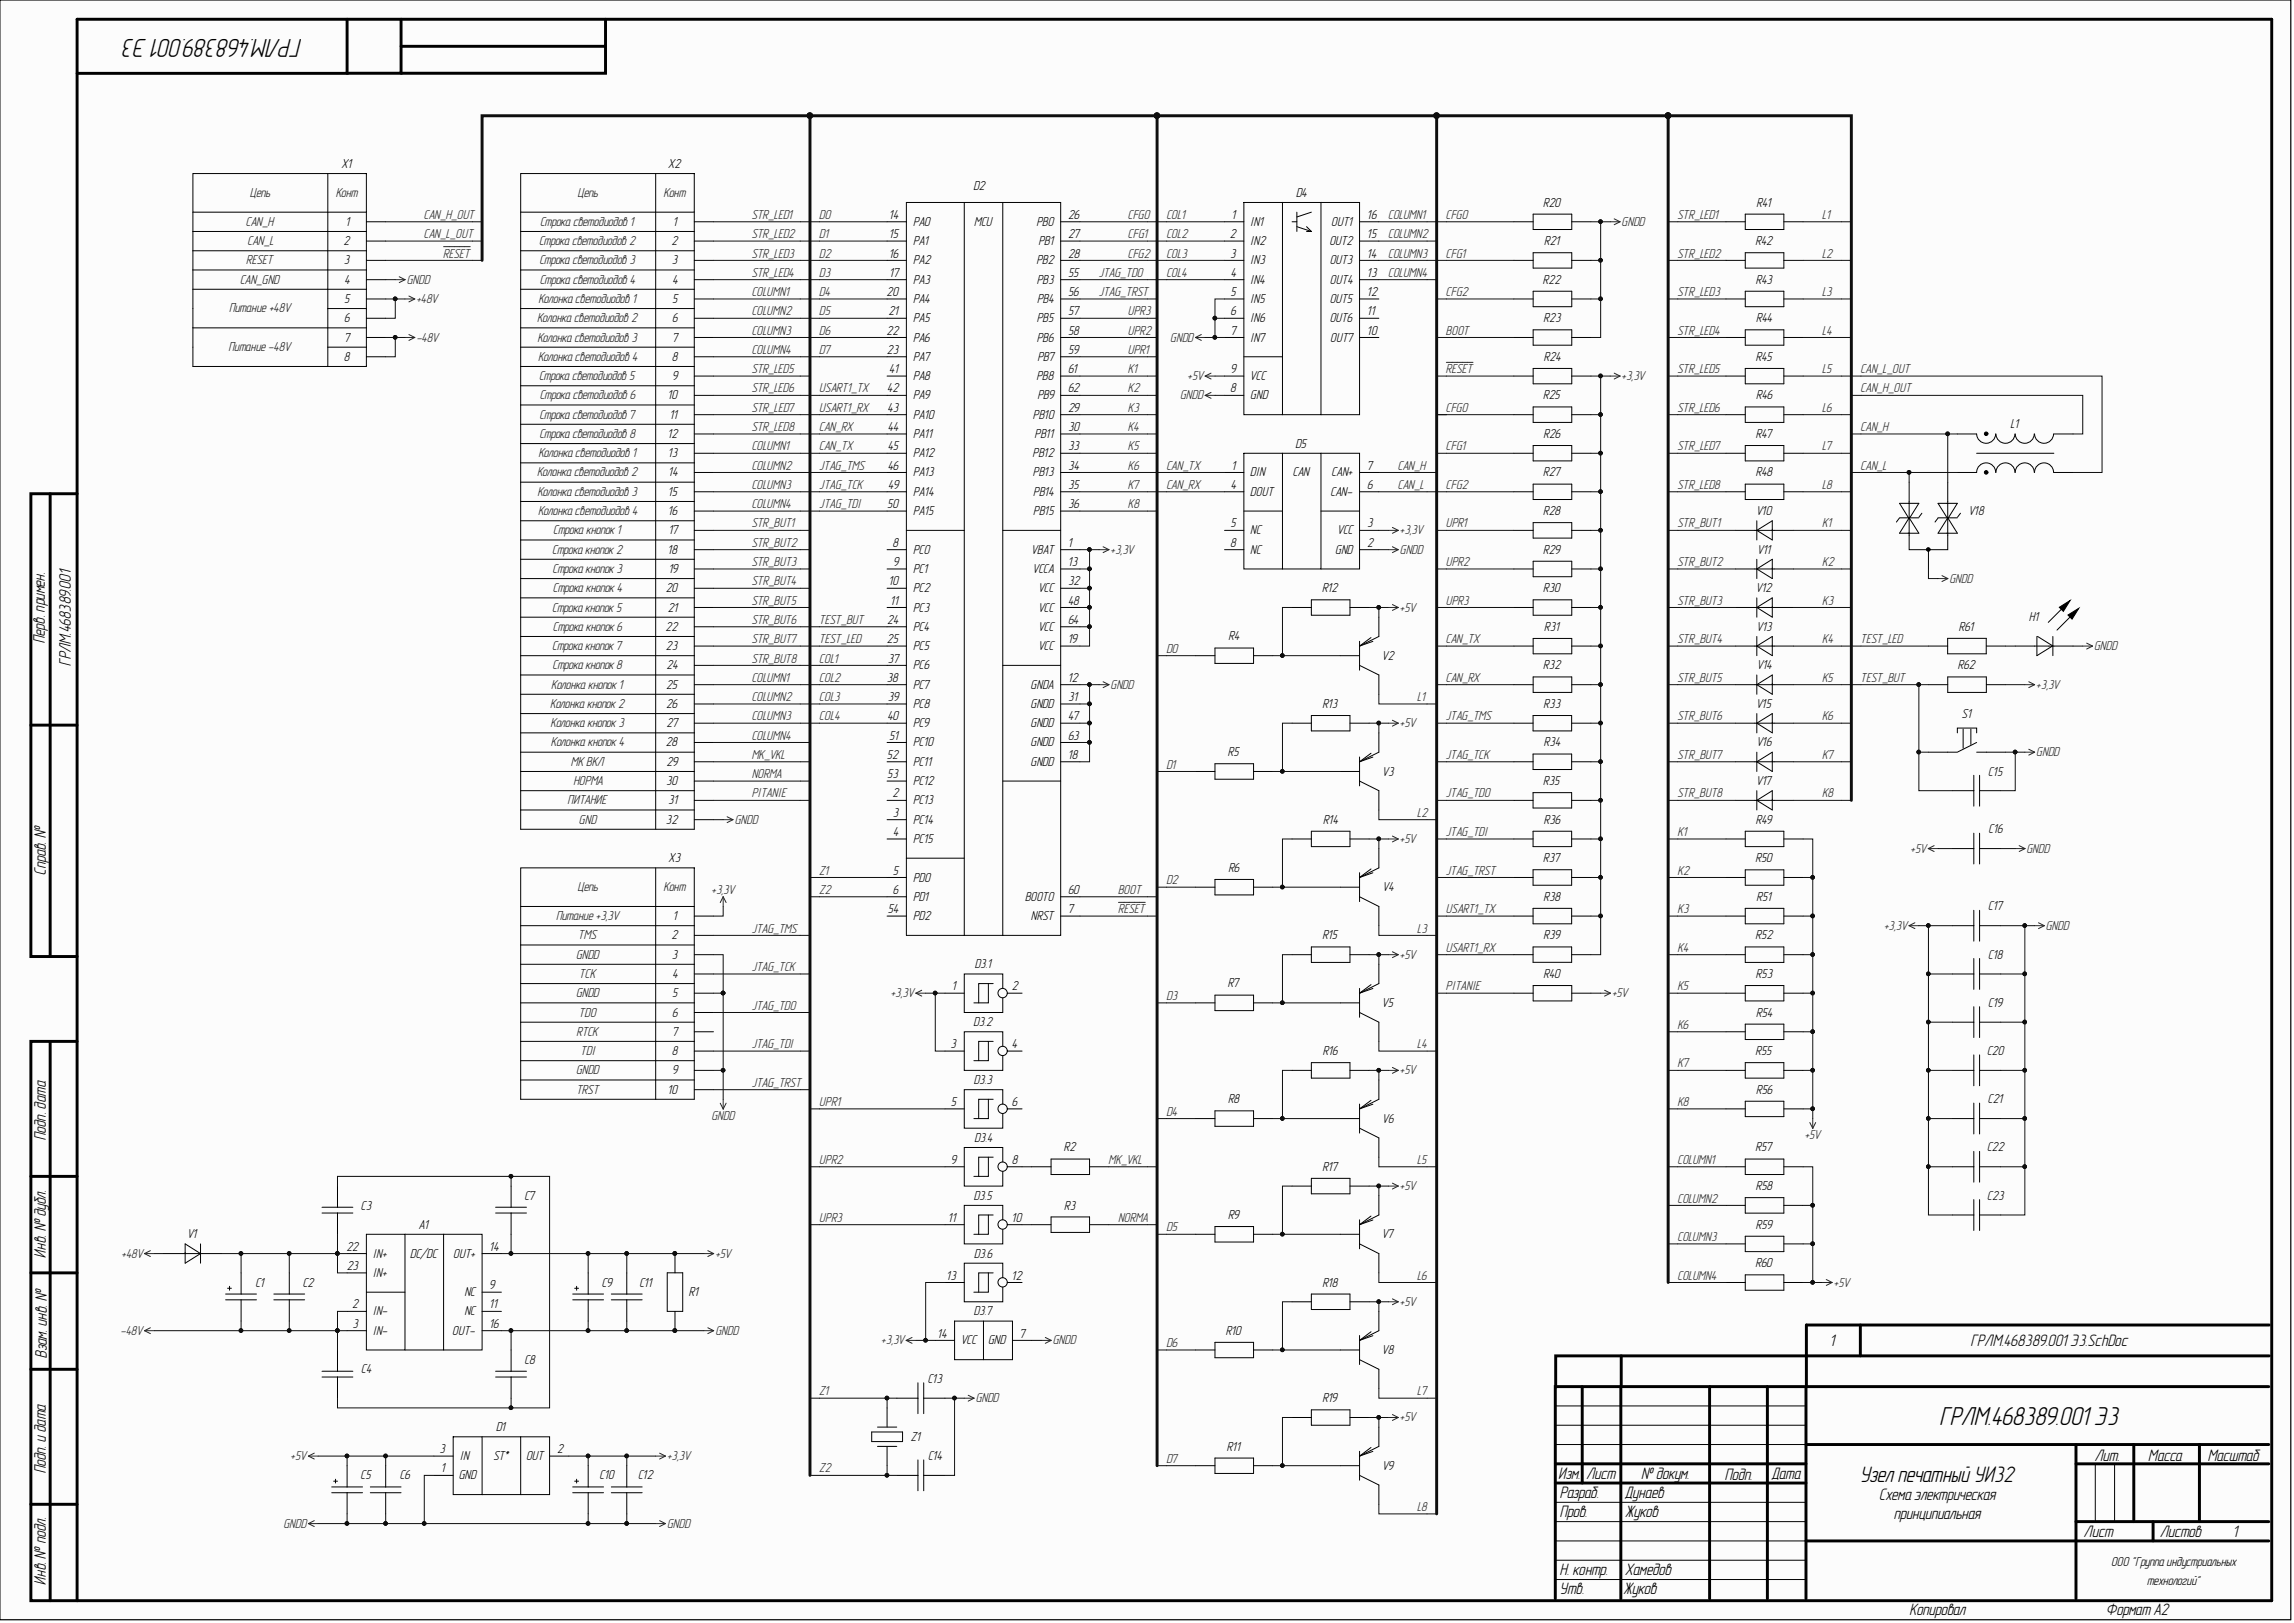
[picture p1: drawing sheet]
<svg xmlns="http://www.w3.org/2000/svg" width="594mm" height="420mm" viewBox="0 0 594 420" stroke-linecap="round" stroke-linejoin="round" font-family="sans-serif">
<defs><g id="words">
<g font-size="6.8" fill="#010101">
<text x="78.1" y="10.2" transform="rotate(-180 78.1 10.2)">ГРЛМ.468389.001 Э3</text>
<text x="502.1" y="369">ГРЛМ.468389.001 Э3</text>
</g>
<text font-size="5.8" fill="#010101" x="481.6" y="383.7">Узелпечатный УИ32</text>
<g font-size="4.3" fill="#010101">
<text x="11.6" y="166.4" transform="rotate(-90 11.6 166.4)">Перв. примен.</text>
<text x="18.3" y="172.4" transform="rotate(-90 18.3 172.4)">ГРЛМ.468389.001</text>
<text x="11.8" y="226.5" transform="rotate(-90 11.8 226.5)">Справ. №</text>
<text x="11.8" y="295.2" transform="rotate(-90 11.8 295.2)">Подп. дата</text>
<text x="11.8" y="325.5" transform="rotate(-90 11.8 325.5)">Инв. №дубл.</text>
<text x="12.1" y="351.5" transform="rotate(-90 12.1 351.5)">Взам. инв. №</text>
<text x="473.8" y="348.4">1</text>
<text x="510" y="348.4">ГРЛМ.468389.001 Э3.SchDoc</text>
<text x="11.8" y="381.4" transform="rotate(-90 11.8 381.4)">Подп. и дата</text>
<text x="403.4" y="382.9">Изм.</text>
<text x="410.7" y="382.9">Лист</text>
<text x="424.9" y="382.9">№докум.</text>
<text x="446.5" y="383.2">Подп.</text>
<text x="458.7" y="382.9">Дата</text>
<text x="542.2" y="378.1">Лит.</text>
<text x="556.1" y="378.1">Масса</text>
<text x="571.5" y="378.1">Масштаб</text>
<text x="403.8" y="387.8">Разраб.</text>
<text x="420.7" y="387.8">Дунаев</text>
<text x="486.5" y="388.3">Схема электрическая</text>
<text x="403.8" y="392.8">Пров.</text>
<text x="420.7" y="392.8">Жуков</text>
<text x="490.4" y="393.3">принципиальная</text>
<text x="539.5" y="397.9">Лист</text>
<text x="559.1" y="397.9">Листов</text>
<text x="578.1" y="397.9">1</text>
<text x="403.8" y="407.7">Н. контр.</text>
<text x="420.7" y="407.7">Хамедов</text>
<text x="11.8" y="410.3" transform="rotate(-90 11.8 410.3)">Инв. №подл.</text>
<text x="403.8" y="412.7">Утв.</text>
<text x="420.3" y="412.7">Жуков</text>
<text x="494.3" y="418.2">Копировал</text>
<text x="545.2" y="418.2">Формат А2</text>
</g>
<g font-size="3.4">
<text x="88.5" y="43.4">X1</text>
<text x="173" y="43.4">X2</text>
<text x="252" y="49.2">D2</text>
<text x="335.5" y="51">D4</text>
<text x="399.5" y="53.5">R20</text>
<text x="454.7" y="53.5">R41</text>
<text x="89.6" y="58.5">1</text>
<text x="174.4" y="58.5">1</text>
<text x="230.2" y="56.7">14</text>
<text x="236.4" y="58.5">PA0</text>
<text x="252.2" y="58.5">MCU</text>
<text x="268.3" y="58.5">PB0</text>
<text x="276.5" y="56.7">26</text>
<text x="318.9" y="56.7">1</text>
<text x="323.7" y="58.5">IN1</text>
<text x="344.7" y="58.5">OUT1</text>
<text x="353.9" y="56.7">16</text>
<text x="89" y="63.5">2</text>
<text x="173.8" y="63.5">2</text>
<text x="230.2" y="61.7">15</text>
<text x="236.4" y="63.5">PA1</text>
<text x="268.8" y="63.5">PB1</text>
<text x="276.5" y="61.7">27</text>
<text x="318.4" y="61.7">2</text>
<text x="323.7" y="63.5">IN2</text>
<text x="344.1" y="63.5">OUT2</text>
<text x="353.9" y="61.7">15</text>
<text x="399.8" y="63.5">R21</text>
<text x="454.4" y="63.5">R42</text>
<text x="89.1" y="68.5">3</text>
<text x="173.9" y="68.5">3</text>
<text x="230.2" y="66.7">16</text>
<text x="230.3" y="71.7">17</text>
<text x="236.4" y="68.5">PA2</text>
<text x="268.3" y="68.5">PB2</text>
<text x="276.5" y="66.7">28</text>
<text x="276.5" y="71.7">55</text>
<text x="318.5" y="66.7">3</text>
<text x="318.6" y="71.7">4</text>
<text x="323.7" y="68.5">IN3</text>
<text x="344.2" y="68.5">OUT3</text>
<text x="353.9" y="71.7">13</text>
<text x="353.9" y="66.7">14</text>
<text x="89.2" y="73.5">4</text>
<text x="174.1" y="73.5">4</text>
<text x="229.5" y="76.7">20</text>
<text x="236.4" y="73.5">PA3</text>
<text x="268.4" y="73.5">PB3</text>
<text x="276.5" y="76.7">56</text>
<text x="318.5" y="76.7">5</text>
<text x="323.7" y="73.5">IN4</text>
<text x="344.3" y="73.5">OUT4</text>
<text x="353.9" y="76.7">12</text>
<text x="399.4" y="73.5">R22</text>
<text x="454.5" y="73.5">R43</text>
<text x="89.2" y="78.4">5</text>
<text x="89.2" y="83.4">6</text>
<text x="174" y="78.4">5</text>
<text x="174" y="83.4">6</text>
<text x="230" y="81.7">21</text>
<text x="236.4" y="78.4">PA4</text>
<text x="236.4" y="83.4">PA5</text>
<text x="268.4" y="83.4">PB5</text>
<text x="268.5" y="78.4">PB4</text>
<text x="276.5" y="81.7">57</text>
<text x="318.5" y="81.7">6</text>
<text x="323.7" y="78.4">IN5</text>
<text x="323.7" y="83.4">IN6</text>
<text x="344.2" y="83.4">OUT6</text>
<text x="344.2" y="78.4">OUT5</text>
<text x="353.9" y="81.7">11</text>
<text x="399.6" y="83.4">R23</text>
<text x="454.6" y="83.4">R44</text>
<text x="89.2" y="88.4">7</text>
<text x="174.1" y="88.4">7</text>
<text x="229.5" y="86.6">22</text>
<text x="236.4" y="88.4">PA6</text>
<text x="268.4" y="88.4">PB6</text>
<text x="276.5" y="86.6">58</text>
<text x="318.6" y="86.6">7</text>
<text x="323.7" y="88.4">IN7</text>
<text x="344.4" y="88.4">OUT7</text>
<text x="353.9" y="86.6">10</text>
<text x="89.1" y="93.4">8</text>
<text x="173.9" y="93.4">8</text>
<text x="229.6" y="91.6">23</text>
<text x="236.4" y="93.4">PA7</text>
<text x="268.6" y="93.4">PB7</text>
<text x="276.5" y="91.6">59</text>
<text x="399.7" y="93.4">R24</text>
<text x="454.5" y="93.4">R45</text>
<text x="174.1" y="98.4">9</text>
<text x="229.7" y="101.6">42</text>
<text x="230.2" y="96.6">41</text>
<text x="236.4" y="98.4">PA8</text>
<text x="268.3" y="98.4">PB8</text>
<text x="276.5" y="96.6">61</text>
<text x="276.5" y="101.6">62</text>
<text x="318.5" y="101.6">8</text>
<text x="318.6" y="96.6">9</text>
<text x="323.7" y="98.4">VCC</text>
<text x="172.9" y="103.4">10</text>
<text x="229.8" y="106.6">43</text>
<text x="236.4" y="103.4">PA9</text>
<text x="268.6" y="103.4">PB9</text>
<text x="276.5" y="106.6">29</text>
<text x="323.7" y="103.4">GND</text>
<text x="399.5" y="103.4">R25</text>
<text x="454.6" y="103.4">R46</text>
<text x="172.9" y="113.4">12</text>
<text x="173.4" y="108.4">11</text>
<text x="229.9" y="111.6">44</text>
<text x="236.4" y="108.4">PA10</text>
<text x="236.4" y="113.4">PA11</text>
<text x="267.4" y="108.4">PB10</text>
<text x="267.8" y="113.4">PB11</text>
<text x="276.5" y="111.6">30</text>
<text x="399.6" y="113.4">R26</text>
<text x="454.5" y="113.4">R47</text>
<text x="520.4" y="110.9">L1</text>
<text x="173" y="118.3">13</text>
<text x="229.9" y="116.6">45</text>
<text x="236.4" y="118.3">PA12</text>
<text x="267.3" y="118.3">PB12</text>
<text x="276.5" y="116.6">33</text>
<text x="335.4" y="115.9">D5</text>
<text x="173.1" y="123.3">14</text>
<text x="229.9" y="121.6">46</text>
<text x="236.4" y="123.3">PA13</text>
<text x="267.4" y="123.3">PB13</text>
<text x="276.5" y="121.6">34</text>
<text x="318.9" y="121.6">1</text>
<text x="323.7" y="123.3">DIN</text>
<text x="334.7" y="123.3">CAN</text>
<text x="344.7" y="123.3">CAN+</text>
<text x="353.9" y="121.6">7</text>
<text x="399.5" y="123.3">R27</text>
<text x="454.5" y="123.3">R48</text>
<text x="173" y="128.3">15</text>
<text x="229.7" y="131.5">50</text>
<text x="230" y="126.5">49</text>
<text x="236.4" y="128.3">PA14</text>
<text x="267.5" y="128.3">PB14</text>
<text x="276.5" y="126.5">35</text>
<text x="276.5" y="131.5">36</text>
<text x="318.6" y="126.5">4</text>
<text x="323.7" y="128.3">DOUT</text>
<text x="344.5" y="128.3">CAN-</text>
<text x="353.9" y="126.5">6</text>
<text x="173" y="133.3">16</text>
<text x="236.4" y="133.3">PA15</text>
<text x="267.5" y="133.3">PB15</text>
<text x="318.5" y="136.5">5</text>
<text x="353.9" y="136.5">3</text>
<text x="399.5" y="133.3">R28</text>
<text x="454.7" y="133.3">V10</text>
<text x="509.6" y="133.3">V18</text>
<text x="172.9" y="143.4">18</text>
<text x="173.2" y="138.3">17</text>
<text x="231.1" y="141.6">8</text>
<text x="236.4" y="143.4">PC0</text>
<text x="267.1" y="143.4">VBAT</text>
<text x="276.5" y="141.6">1</text>
<text x="318.5" y="141.6">8</text>
<text x="323.7" y="138.3">NC</text>
<text x="323.7" y="143.4">NC</text>
<text x="345.7" y="143.4">GND</text>
<text x="346.3" y="138.3">VCC</text>
<text x="353.9" y="141.6">2</text>
<text x="399.5" y="143.4">R29</text>
<text x="454.9" y="143.4">V11</text>
<text x="173.2" y="148.4">19</text>
<text x="231.3" y="146.6">9</text>
<text x="236.4" y="148.4">PC1</text>
<text x="267.4" y="148.4">VCCA</text>
<text x="276.5" y="146.6">13</text>
<text x="172.4" y="153.3">20</text>
<text x="230.1" y="151.6">10</text>
<text x="236.4" y="153.3">PC2</text>
<text x="268.8" y="153.3">VCC</text>
<text x="276.5" y="151.6">32</text>
<text x="342.3" y="153.3">R12</text>
<text x="399.5" y="153.3">R30</text>
<text x="454.6" y="153.3">V12</text>
<text x="172.9" y="158.3">21</text>
<text x="229.7" y="161.5">24</text>
<text x="230.6" y="156.6">11</text>
<text x="236.4" y="158.3">PC3</text>
<text x="268.8" y="158.3">VCC</text>
<text x="276.5" y="156.6">48</text>
<text x="276.5" y="161.5">64</text>
<text x="525.3" y="160.8">H1</text>
<text x="172.3" y="163.3">22</text>
<text x="229.6" y="166.5">25</text>
<text x="236.4" y="163.3">PC4</text>
<text x="268.8" y="163.3">VCC</text>
<text x="276.5" y="166.5">19</text>
<text x="318" y="165.8">R4</text>
<text x="399.8" y="163.3">R31</text>
<text x="454.8" y="163.3">V13</text>
<text x="507.1" y="163.3">R61</text>
<text x="172.4" y="168.3">23</text>
<text x="172.6" y="173.3">24</text>
<text x="229.9" y="171.5">37</text>
<text x="236.4" y="168.3">PC5</text>
<text x="236.4" y="173.3">PC6</text>
<text x="268.8" y="168.3">VCC</text>
<text x="357.8" y="170.8">V2</text>
<text x="399.5" y="173.3">R32</text>
<text x="454.9" y="173.3">V14</text>
<text x="506.8" y="173.3">R62</text>
<text x="172.5" y="178.3">25</text>
<text x="229.6" y="176.5">38</text>
<text x="236.4" y="178.3">PC7</text>
<text x="266.8" y="178.3">GNDA</text>
<text x="276.5" y="176.5">12</text>
<text x="172.5" y="183.3">26</text>
<text x="229.9" y="181.5">39</text>
<text x="236.4" y="183.3">PC8</text>
<text x="266.8" y="183.3">GNDD</text>
<text x="276.5" y="181.5">31</text>
<text x="342.4" y="183.3">R13</text>
<text x="399.6" y="183.3">R33</text>
<text x="454.7" y="183.3">V15</text>
<text x="507.8" y="185.8">S1</text>
<text x="172.6" y="188.3">27</text>
<text x="229.8" y="186.5">40</text>
<text x="230.2" y="191.5">51</text>
<text x="236.4" y="188.3">PC9</text>
<text x="266.8" y="188.3">GNDD</text>
<text x="276.5" y="186.5">47</text>
<text x="276.5" y="191.5">63</text>
<text x="172.4" y="193.2">28</text>
<text x="229.6" y="196.5">52</text>
<text x="236.4" y="193.2">PC10</text>
<text x="266.8" y="193.2">GNDD</text>
<text x="276.5" y="196.5">18</text>
<text x="317.9" y="195.8">R5</text>
<text x="399.7" y="193.2">R34</text>
<text x="454.8" y="193.2">V16</text>
<text x="172.5" y="203.2">30</text>
<text x="172.6" y="198.2">29</text>
<text x="229.7" y="201.4">53</text>
<text x="236.4" y="198.2">PC11</text>
<text x="236.4" y="203.2">PC12</text>
<text x="266.8" y="198.2">GNDD</text>
<text x="357.9" y="200.8">V3</text>
<text x="399.5" y="203.2">R35</text>
<text x="454.7" y="203.2">V17</text>
<text x="514.7" y="200.8">C15</text>
<text x="173" y="208.2">31</text>
<text x="231.1" y="206.4">2</text>
<text x="236.4" y="208.2">PC13</text>
<text x="172.4" y="213.2">32</text>
<text x="231.1" y="211.4">3</text>
<text x="236.4" y="213.2">PC14</text>
<text x="342.5" y="213.2">R14</text>
<text x="399.7" y="213.2">R36</text>
<text x="454.5" y="213.2">R49</text>
<text x="514.8" y="215.7">C16</text>
<text x="231.2" y="216.4">4</text>
<text x="236.4" y="218.2">PC15</text>
<text x="173.1" y="223.2">X3</text>
<text x="231.1" y="226.5">5</text>
<text x="318" y="225.7">R6</text>
<text x="399.5" y="223.2">R37</text>
<text x="454.4" y="223.2">R50</text>
<text x="231.1" y="231.5">6</text>
<text x="236.4" y="228.2">PD0</text>
<text x="236.4" y="233.2">PD1</text>
<text x="265.4" y="233.2">BOOT0</text>
<text x="276.5" y="231.5">60</text>
<text x="358" y="230.7">V4</text>
<text x="399.6" y="233.2">R38</text>
<text x="454.7" y="233.2">R51</text>
<text x="174.4" y="238.2">1</text>
<text x="229.9" y="236.4">54</text>
<text x="236.4" y="238.2">PD2</text>
<text x="266.9" y="238.2">NRST</text>
<text x="276.5" y="236.4">7</text>
<text x="514.7" y="235.7">C17</text>
<text x="173.8" y="243.2">2</text>
<text x="342.4" y="243.2">R15</text>
<text x="399.6" y="243.2">R39</text>
<text x="454.4" y="243.2">R52</text>
<text x="173.9" y="248.2">3</text>
<text x="252.4" y="250.6">D3.1</text>
<text x="514.7" y="248.2">C18</text>
<text x="174.1" y="253.2">4</text>
<text x="246.5" y="256.4">1</text>
<text x="262" y="256.4">2</text>
<text x="317.9" y="255.6">R7</text>
<text x="399.6" y="253.2">R40</text>
<text x="454.5" y="253.2">R53</text>
<text x="174" y="258.2">5</text>
<text x="174" y="263.2">6</text>
<text x="357.8" y="260.6">V5</text>
<text x="454.6" y="263.2">R54</text>
<text x="514.7" y="260.6">C19</text>
<text x="174.1" y="268.1">7</text>
<text x="252" y="265.6">D3.2</text>
<text x="173.9" y="273.1">8</text>
<text x="246.1" y="271.4">3</text>
<text x="262" y="271.4">4</text>
<text x="342.5" y="273.1">R16</text>
<text x="454.4" y="273.1">R55</text>
<text x="514.4" y="273.1">C20</text>
<text x="174.1" y="278.1">9</text>
<text x="252.1" y="280.7">D3.3</text>
<text x="172.9" y="283.1">10</text>
<text x="246.2" y="286.3">5</text>
<text x="262" y="286.3">6</text>
<text x="317.9" y="285.6">R8</text>
<text x="454.6" y="283.1">R56</text>
<text x="514.6" y="285.6">C21</text>
<text x="357.9" y="290.6">V6</text>
<text x="252.3" y="295.6">D3.4</text>
<text x="275.4" y="298.1">R2</text>
<text x="454.4" y="298.1">R57</text>
<text x="514.4" y="298.1">C22</text>
<text x="246.3" y="301.3">9</text>
<text x="262" y="301.3">8</text>
<text x="342.4" y="303.1">R17</text>
<text x="135.8" y="310.6">C7</text>
<text x="252.1" y="310.6">D3.5</text>
<text x="454.5" y="308">R58</text>
<text x="514.4" y="310.6">C23</text>
<text x="93.5" y="313.1">C3</text>
<text x="245.5" y="316.3">11</text>
<text x="262" y="316.3">10</text>
<text x="275.5" y="313.1">R3</text>
<text x="317.9" y="315.6">R9</text>
<text x="48.6" y="320.6">V1</text>
<text x="89.8" y="323.8">22</text>
<text x="108.5" y="318.1">A1</text>
<text x="126.8" y="323.8">14</text>
<text x="357.8" y="320.6">V7</text>
<text x="454.5" y="318.1">R59</text>
<text x="89.8" y="328.8">23</text>
<text x="96.6" y="325.5">IN+</text>
<text x="106.2" y="325.5">DC/DC</text>
<text x="117.4" y="325.5">OUT+</text>
<text x="252.2" y="325.5">D3.6</text>
<text x="454.4" y="328.1">R60</text>
<text x="66.2" y="333.1">C1</text>
<text x="78.4" y="333.1">C2</text>
<text x="96.6" y="330.5">IN+</text>
<text x="120.3" y="335.5">NC</text>
<text x="126.8" y="333.7">9</text>
<text x="155.8" y="333.1">C9</text>
<text x="165.6" y="333.1">C11</text>
<text x="178.4" y="335.5">R1</text>
<text x="245.1" y="331.3">13</text>
<text x="262" y="331.3">12</text>
<text x="342.4" y="333.1">R18</text>
<text x="91.3" y="338.7">2</text>
<text x="96.6" y="340.5">IN-</text>
<text x="120.3" y="340.5">NC</text>
<text x="126.8" y="338.7">11</text>
<text x="252.1" y="340.5">D3.7</text>
<text x="91.4" y="343.7">3</text>
<text x="96.6" y="345.5">IN-</text>
<text x="117.1" y="345.5">OUT-</text>
<text x="126.8" y="343.7">16</text>
<text x="242.7" y="346.3">14</text>
<text x="264" y="346.3">7</text>
<text x="317.4" y="345.5">R10</text>
<text x="135.8" y="353">C8</text>
<text x="248.8" y="348">VCC</text>
<text x="255.8" y="348">GND</text>
<text x="357.8" y="350.5">V8</text>
<text x="93.6" y="355.5">C4</text>
<text x="240.2" y="358">C13</text>
<text x="342.4" y="363">R19</text>
<text x="128.5" y="370.5">D1</text>
<text x="113.8" y="376.2">3</text>
<text x="119.1" y="378">IN</text>
<text x="127.8" y="378">ST*</text>
<text x="136.2" y="378">OUT</text>
<text x="144.3" y="376.2">2</text>
<text x="235.8" y="373">Z1</text>
<text x="240.3" y="378">C14</text>
<text x="317.6" y="375.5">R11</text>
<text x="93.4" y="382.9">C5</text>
<text x="103.5" y="382.9">C6</text>
<text x="114.3" y="381.2">1</text>
<text x="118.8" y="382.9">GND</text>
<text x="155.3" y="382.9">C10</text>
<text x="165.2" y="382.9">C12</text>
<text x="357.9" y="380.5">V9</text>
</g>
<g font-size="3.4" fill="#1c1c1c">
<text x="64.7" y="51">Цепь</text>
<text x="87" y="51">Конт</text>
<text x="149.6" y="51">Цепь</text>
<text x="171.8" y="51">Конт</text>
<text x="63.7" y="58.5">CAN_H</text>
<text x="139.9" y="58.5">Строка светодиодов 1</text>
<text x="64.1" y="63.5">CAN_L</text>
<text x="139.6" y="63.5">Строка светодиодов 2</text>
<text x="63.8" y="68.5">RESET</text>
<text x="139.7" y="68.5">Строка светодиодов 3</text>
<text x="62.2" y="73.5">CAN_GND</text>
<text x="139.8" y="73.5">Строка светодиодов 4</text>
<text x="59.4" y="80.9">Питание +48V</text>
<text x="139.1" y="83.4">Колонка светодиодов 2</text>
<text x="139.4" y="78.4">Колонка светодиодов 1</text>
<text x="139.2" y="88.4">Колонка светодиодов 3</text>
<text x="59.2" y="90.9">Питание -48V</text>
<text x="139.4" y="93.4">Колонка светодиодов 4</text>
<text x="139.6" y="98.4">Строка светодиодов 5</text>
<text x="139.8" y="103.4">Строка светодиодов 6</text>
<text x="139.7" y="108.4">Строка светодиодов 7</text>
<text x="139.7" y="113.4">Строка светодиодов 8</text>
<text x="139.4" y="118.3">Колонка светодиодов 1</text>
<text x="139.1" y="123.3">Колонка светодиодов 2</text>
<text x="139.2" y="128.3">Колонка светодиодов 3</text>
<text x="139.4" y="133.3">Колонка светодиодов 4</text>
<text x="143" y="143.4">Строка кнопок2</text>
<text x="143.3" y="138.3">Строка кнопок1</text>
<text x="143.1" y="148.4">Строка кнопок3</text>
<text x="143.2" y="153.3">Строка кнопок4</text>
<text x="143" y="158.3">Строка кнопок5</text>
<text x="143.2" y="163.3">Строка кнопок6</text>
<text x="143" y="168.3">Строка кнопок7</text>
<text x="143.1" y="173.3">Строка кнопок8</text>
<text x="142.7" y="178.3">Колонка кнопок1</text>
<text x="142.5" y="183.3">Колонка кнопок2</text>
<text x="142.6" y="188.3">Колонка кнопок3</text>
<text x="142.7" y="193.2">Колонка кнопок4</text>
<text x="147.8" y="198.2">МКВКЛ</text>
<text x="148.5" y="203.2">НОРМА</text>
<text x="147" y="208.2">ПИТАНИЕ</text>
<text x="149.9" y="213.2">GND</text>
<text x="149.6" y="230.7">Цепь</text>
<text x="171.8" y="230.7">Конт</text>
<text x="144" y="238.2">Питание +3,3V</text>
<text x="149.8" y="243.2">TMS</text>
<text x="149.2" y="248.2">GNDD</text>
<text x="150" y="253.2">TCK</text>
<text x="149.2" y="258.2">GNDD</text>
<text x="149.9" y="263.2">TDO</text>
<text x="149.3" y="268.1">RTCK</text>
<text x="150.4" y="273.1">TDI</text>
<text x="149.2" y="278.1">GNDD</text>
<text x="149.3" y="283.1">TRST</text>
</g>
<g font-size="3.4" fill="#262626">
<text x="109.8" y="56.7">CAN_H_OUT</text>
<text x="194.6" y="56.7">STR_LED1</text>
<text x="212.1" y="56.7">D0</text>
<text x="292" y="56.7">CFG0</text>
<text x="302" y="56.7">COL1</text>
<text x="359.4" y="56.7">COLUMN1</text>
<text x="374.3" y="56.7">CFG0</text>
<text x="419.8" y="58.5">GNDD</text>
<text x="434.2" y="56.7">STR_LED1</text>
<text x="471.7" y="56.7">L1</text>
<text x="109.8" y="61.7">CAN_L_OUT</text>
<text x="194.6" y="61.7">STR_LED2</text>
<text x="212.1" y="61.7">D1</text>
<text x="292" y="61.7">CFG1</text>
<text x="302" y="61.7">COL2</text>
<text x="359.4" y="61.7">COLUMN2</text>
<text x="114.8" y="66.7">RESET</text>
<text x="194.6" y="66.7">STR_LED3</text>
<text x="194.6" y="71.7">STR_LED4</text>
<text x="212.1" y="66.7">D2</text>
<text x="212.1" y="71.7">D3</text>
<text x="284.5" y="71.7">JTAG_TDO</text>
<text x="292" y="66.7">CFG2</text>
<text x="302" y="66.7">COL3</text>
<text x="302" y="71.7">COL4</text>
<text x="359.4" y="66.7">COLUMN3</text>
<text x="359.4" y="71.7">COLUMN4</text>
<text x="374.3" y="66.7">CFG1</text>
<text x="434.2" y="66.7">STR_LED2</text>
<text x="471.7" y="66.7">L2</text>
<text x="105.4" y="73.5">GNDD</text>
<text x="194.6" y="76.7">COLUMN1</text>
<text x="212.1" y="76.7">D4</text>
<text x="284.5" y="76.7">JTAG_TRST</text>
<text x="374.3" y="76.7">CFG2</text>
<text x="434.2" y="76.7">STR_LED3</text>
<text x="471.7" y="76.7">L3</text>
<text x="107.8" y="78.4">+48V</text>
<text x="194.6" y="81.7">COLUMN2</text>
<text x="212.1" y="81.7">D5</text>
<text x="292" y="81.7">UPR3</text>
<text x="107.8" y="88.4">-48V</text>
<text x="194.6" y="86.6">COLUMN3</text>
<text x="212.1" y="86.6">D6</text>
<text x="292" y="86.6">UPR2</text>
<text x="303" y="88.4">GNDD</text>
<text x="374.3" y="86.6">BOOT</text>
<text x="434.2" y="86.6">STR_LED4</text>
<text x="471.7" y="86.6">L4</text>
<text x="194.6" y="91.6">COLUMN4</text>
<text x="212.1" y="91.6">D7</text>
<text x="292" y="91.6">UPR1</text>
<text x="194.6" y="96.6">STR_LED5</text>
<text x="194.6" y="101.6">STR_LED6</text>
<text x="212.1" y="101.6">USART1_TX</text>
<text x="292" y="96.6">K1</text>
<text x="292" y="101.6">K2</text>
<text x="307.5" y="98.4">+5V</text>
<text x="374.3" y="96.6">RESET</text>
<text x="419.8" y="98.4">+3,3V</text>
<text x="434.2" y="96.6">STR_LED5</text>
<text x="471.7" y="96.6">L5</text>
<text x="481.6" y="101.6">CAN_H_OUT</text>
<text x="481.6" y="96.6">CAN_L_OUT</text>
<text x="194.6" y="106.6">STR_LED7</text>
<text x="212.1" y="106.6">USART1_RX</text>
<text x="292" y="106.6">K3</text>
<text x="305.5" y="103.4">GNDD</text>
<text x="374.3" y="106.6">CFG0</text>
<text x="434.2" y="106.6">STR_LED6</text>
<text x="471.7" y="106.6">L6</text>
<text x="194.6" y="111.6">STR_LED8</text>
<text x="212.1" y="111.6">CAN_RX</text>
<text x="292" y="111.6">K4</text>
<text x="481.6" y="111.6">CAN_H</text>
<text x="194.6" y="116.6">COLUMN1</text>
<text x="212.1" y="116.6">CAN_TX</text>
<text x="292" y="116.6">K5</text>
<text x="374.3" y="116.6">CFG1</text>
<text x="434.2" y="116.6">STR_LED7</text>
<text x="471.7" y="116.6">L7</text>
<text x="194.6" y="121.6">COLUMN2</text>
<text x="212.1" y="121.6">JTAG_TMS</text>
<text x="292" y="121.6">K6</text>
<text x="302" y="121.6">CAN_TX</text>
<text x="361.9" y="121.6">CAN_H</text>
<text x="481.6" y="121.6">CAN_L</text>
<text x="194.6" y="126.5">COLUMN3</text>
<text x="194.6" y="131.5">COLUMN4</text>
<text x="212.1" y="126.5">JTAG_TCK</text>
<text x="212.1" y="131.5">JTAG_TDI</text>
<text x="292" y="126.5">K7</text>
<text x="292" y="131.5">K8</text>
<text x="302" y="126.5">CAN_RX</text>
<text x="361.9" y="126.5">CAN_L</text>
<text x="374.3" y="126.5">CFG2</text>
<text x="434.2" y="126.5">STR_LED8</text>
<text x="471.7" y="126.5">L8</text>
<text x="194.6" y="136.5">STR_BUT1</text>
<text x="374.3" y="136.5">UPR1</text>
<text x="434.2" y="136.5">STR_BUT1</text>
<text x="471.7" y="136.5">K1</text>
<text x="194.6" y="141.6">STR_BUT2</text>
<text x="287.5" y="143.4">+3,3V</text>
<text x="362.4" y="138.3">+3,3V</text>
<text x="362.4" y="143.4">GNDD</text>
<text x="194.6" y="146.6">STR_BUT3</text>
<text x="374.3" y="146.6">UPR2</text>
<text x="434.2" y="146.6">STR_BUT2</text>
<text x="471.7" y="146.6">K2</text>
<text x="194.6" y="151.6">STR_BUT4</text>
<text x="504.6" y="150.8">GNDD</text>
<text x="194.6" y="156.6">STR_BUT5</text>
<text x="194.6" y="161.5">STR_BUT6</text>
<text x="212.1" y="161.5">TEST_BUT</text>
<text x="362.4" y="158.3">+5V</text>
<text x="374.3" y="156.6">UPR3</text>
<text x="434.2" y="156.6">STR_BUT3</text>
<text x="471.7" y="156.6">K3</text>
<text x="194.6" y="166.5">STR_BUT7</text>
<text x="212.1" y="166.5">TEST_LED</text>
<text x="374.3" y="166.5">CAN_TX</text>
<text x="434.2" y="166.5">STR_BUT4</text>
<text x="471.7" y="166.5">K4</text>
<text x="481.6" y="166.5">TEST_LED</text>
<text x="194.6" y="171.5">STR_BUT8</text>
<text x="212.1" y="171.5">COL1</text>
<text x="302" y="169">D0</text>
<text x="542.1" y="168.3">GNDD</text>
<text x="194.6" y="176.5">COLUMN1</text>
<text x="212.1" y="176.5">COL2</text>
<text x="287.5" y="178.3">GNDD</text>
<text x="374.3" y="176.5">CAN_RX</text>
<text x="434.2" y="176.5">STR_BUT5</text>
<text x="471.7" y="176.5">K5</text>
<text x="481.6" y="176.5">TEST_BUT</text>
<text x="527.1" y="178.3">+3,3V</text>
<text x="194.6" y="181.5">COLUMN2</text>
<text x="212.1" y="181.5">COL3</text>
<text x="366.9" y="181.5">L1</text>
<text x="194.6" y="186.5">COLUMN3</text>
<text x="194.6" y="191.5">COLUMN4</text>
<text x="212.1" y="186.5">COL4</text>
<text x="362.4" y="188.3">+5V</text>
<text x="374.3" y="186.5">JTAG_TMS</text>
<text x="434.2" y="186.5">STR_BUT6</text>
<text x="471.7" y="186.5">K6</text>
<text x="194.6" y="196.5">MK_VKL</text>
<text x="374.3" y="196.5">JTAG_TCK</text>
<text x="434.2" y="196.5">STR_BUT7</text>
<text x="471.7" y="196.5">K7</text>
<text x="527.1" y="195.8">GNDD</text>
<text x="194.6" y="201.4">NORMA</text>
<text x="302" y="199">D1</text>
<text x="194.6" y="206.4">PITANIE</text>
<text x="374.3" y="206.4">JTAG_TDO</text>
<text x="434.2" y="206.4">STR_BUT8</text>
<text x="471.7" y="206.4">K8</text>
<text x="190.2" y="213.2">GNDD</text>
<text x="366.9" y="211.4">L2</text>
<text x="362.4" y="218.2">+5V</text>
<text x="374.3" y="216.4">JTAG_TDI</text>
<text x="434.2" y="216.4">K1</text>
<text x="494.6" y="220.7">+5V</text>
<text x="524.6" y="220.7">GNDD</text>
<text x="212.1" y="226.5">Z1</text>
<text x="374.3" y="226.5">JTAG_TRST</text>
<text x="434.2" y="226.5">K2</text>
<text x="184.2" y="231.4">+3,3V</text>
<text x="212.1" y="231.5">Z2</text>
<text x="289.5" y="231.5">BOOT</text>
<text x="302" y="228.9">D2</text>
<text x="289.5" y="236.4">RESET</text>
<text x="374.3" y="236.4">USART1_TX</text>
<text x="434.2" y="236.4">K3</text>
<text x="194.6" y="241.4">JTAG_TMS</text>
<text x="366.9" y="241.4">L3</text>
<text x="487.7" y="240.7">+3,3V</text>
<text x="529.6" y="240.7">GNDD</text>
<text x="194.6" y="251.4">JTAG_TCK</text>
<text x="362.4" y="248.2">+5V</text>
<text x="374.3" y="246.4">USART1_RX</text>
<text x="434.2" y="246.4">K4</text>
<text x="374.3" y="256.4">PITANIE</text>
<text x="434.2" y="256.4">K5</text>
<text x="194.6" y="261.4">JTAG_TDO</text>
<text x="230.6" y="258.2">+3,3V</text>
<text x="302" y="258.8">D3</text>
<text x="417.3" y="258.2">+5V</text>
<text x="434.2" y="266.4">K6</text>
<text x="194.6" y="271.4">JTAG_TDI</text>
<text x="366.9" y="271.4">L4</text>
<text x="194.6" y="281.3">JTAG_TRST</text>
<text x="362.4" y="278.1">+5V</text>
<text x="434.2" y="276.3">K7</text>
<text x="212.1" y="286.3">UPR1</text>
<text x="434.2" y="286.3">K8</text>
<text x="184.2" y="290">GNDD</text>
<text x="302" y="288.9">D4</text>
<text x="467.2" y="294.9">+5V</text>
<text x="212.1" y="301.3">UPR2</text>
<text x="287" y="301.3">MK_VKL</text>
<text x="366.9" y="301.3">L5</text>
<text x="434.2" y="301.3">COLUMN1</text>
<text x="362.4" y="308">+5V</text>
<text x="434.2" y="311.3">COLUMN2</text>
<text x="212.1" y="316.3">UPR3</text>
<text x="289.5" y="316.3">NORMA</text>
<text x="302" y="318.8">D5</text>
<text x="434.2" y="321.3">COLUMN3</text>
<text x="31.5" y="325.5">+48V</text>
<text x="185.3" y="325.5">+5V</text>
<text x="366.9" y="331.3">L6</text>
<text x="434.2" y="331.3">COLUMN4</text>
<text x="474.7" y="333.1">+5V</text>
<text x="362.4" y="338.1">+5V</text>
<text x="31.3" y="345.5">-48V</text>
<text x="185.3" y="345.5">GNDD</text>
<text x="228.2" y="348">+3,3V</text>
<text x="272.6" y="348">GNDD</text>
<text x="302" y="348.7">D6</text>
<text x="212.1" y="361.2">Z1</text>
<text x="252.6" y="363">GNDD</text>
<text x="366.9" y="361.2">L7</text>
<text x="362.4" y="368">+5V</text>
<text x="75.3" y="378">+5V</text>
<text x="172.7" y="378">+3,3V</text>
<text x="212.1" y="381.2">Z2</text>
<text x="302" y="378.7">D7</text>
<text x="73.4" y="395.5">GNDD</text>
<text x="172.7" y="395.5">GNDD</text>
<text x="366.9" y="391.1">L8</text>
</g>
<g font-size="3.4" fill="#010101">
<text x="546.5" y="405.4">ООО &quot;Группа индустриальных</text>
<text x="555.8" y="410.4">технологий&quot;</text>
</g>
</g></defs>
<path d="M0 0h592.9v419.3h-592.9z" fill="#fcfcfc" stroke="#000" stroke-width=".26"/>
<g fill="none" stroke="#000" stroke-width=".76">
<path d="M20 5h568v409.4h-568zM89.8 5v14h-69.8M103.8 5v14h-14M103.8 12h52.9M156.7 5v14h-52.9M13 127.8v119.8M20 127.8h-12v119.8h12M8 187.7h12M13 269.6v144.8M20 269.6h-12v144.8h12M8 304.5h12M8 329.5h12"/>
<path d="M8 354.5h12M409.5 359v24.9M419.5 359v54.9M419.6 351v8M442.5 359v54.9M457.4 359v54.9M467.4 359v54.9M481.5 343v8M587.2 359h-184.7v54.9M587.3 351h-184.7v8M587.3 343h-119.8v16M402.5 379h64.9"/>
<path d="M467.4 374h119.8M537.3 374v39.9M537.3 379h49.9M552.3 374v19.9M569.2 374v19.9M8 389.4h12M402.5 383.9h64.9M467.4 398.9h119.8M537.3 393.9h49.9M557.3 393.9v5"/>
</g>
<g fill="none" stroke="#000" stroke-width=".26">
<path d="M49.9 44.9h44.9v10h-44.9zM49.9 59.9h44.9M49.9 54.9v40h44.9v-40M84.8 44.9v50M94.8 57.4h5M134.8 44.9h44.9v10h-44.9zM134.8 59.9h44.9M134.8 54.9v159.8h44.9v-159.8M169.7 44.9v169.8M179.7 57.4h5M229.6 57.4h5M249.6 52.4v189.7"/>
<path d="M259.5 52.4h15v189.7h-15M259.5 52.4h-24.9v189.7h24.9M259.5 52.4v189.7M274.5 57.4h5M316.9 57.4h5M321.9 52.4h10v54.9h-10zM331.9 52.4h10v54.9h-10M334.4 57.4h1.3M335.7 54.9v5M335.7 58.7l3.7 1.2M338.2 59.9h1.2M338.2 58.7l1.2 1.2"/>
<path d="M339.4 54.9l-3.7 1.3M341.9 52.4h10v54.9h-10M351.9 57.4h5M391.8 57.4h5M396.8 55.4h10v4h-10zM406.8 57.4h5M446.7 57.4h5M451.7 55.4h10v4h-10zM461.7 57.4h5M49.9 64.9h44.9M49.9 69.9h44.9M49.9 74.9h44.9"/>
<path d="M84.8 79.9h10M94.8 62.4h5M94.8 67.4h5M94.8 72.4h5M94.8 77.4h5M134.8 64.9h44.9M134.8 69.9h44.9M134.8 74.9h44.9M134.8 79.9h44.9M179.7 62.4h5M179.7 67.4h5M179.7 72.4h5"/>
<path d="M179.7 77.4h5M229.6 62.4h5M229.6 67.4h5M229.6 72.4h5M229.6 77.4h5M274.5 62.4h5M274.5 67.4h5M274.5 72.4h5M274.5 77.4h5M316.9 62.4h5M316.9 67.4h5M316.9 72.4h5"/>
<path d="M316.9 77.4h5M351.9 62.4h5M351.9 67.4h5M351.9 72.4h5M351.9 77.4h5M391.8 67.4h5M391.8 77.4h5M396.8 65.4h10v4h-10zM396.8 75.4h10v4h-10zM406.8 67.4h5M406.8 77.4h5M446.7 67.4h5"/>
<path d="M446.7 77.4h5M451.7 65.4h10v4h-10zM451.7 75.4h10v4h-10zM461.7 67.4h5M461.7 77.4h5M49.9 84.9h44.9M84.8 89.9h10M94.8 82.4h5M94.8 87.4h5M94.8 92.4h5M134.8 84.9h44.9M134.8 94.9h44.9"/>
<path d="M134.8 89.9h44.9M134.8 99.9h44.9M179.7 82.4h5M179.7 87.4h5M179.7 92.4h5M179.7 97.4h5M229.6 82.4h5M229.6 87.4h5M229.6 92.4h5M229.6 97.4h5M274.5 82.4h5M274.5 87.4h5"/>
<path d="M274.5 92.4h5M274.5 97.4h5M316.9 82.4h5M316.9 87.4h5M316.9 97.4h5M321.9 92.4h10M351.9 82.4h5M351.9 87.4h5M391.8 87.4h5M391.8 97.4h5M396.8 95.4h10v4h-10zM396.8 85.4h10v4h-10z"/>
<path d="M406.8 87.4h5M406.8 97.4h5M446.7 87.4h5M446.7 97.4h5M451.7 95.4h10v4h-10zM451.7 85.4h10v4h-10zM461.7 87.4h5M461.7 97.4h5M134.8 104.8h44.9M134.8 109.8h44.9M134.8 114.8h44.9M134.8 119.8h44.9"/>
<path d="M179.7 107.3h5M179.7 117.3h5M179.7 112.3h5M179.7 102.4h5M229.6 107.3h5M229.6 117.3h5M229.6 112.3h5M229.6 102.4h5M274.5 107.3h5M274.5 117.3h5M274.5 112.3h5M274.5 102.4h5"/>
<path d="M316.9 102.4h5M321.9 117.3h10v30h-10zM331.9 117.3h10v30h-10M341.9 117.3h10v30h-10M391.8 107.3h5M391.8 117.3h5M396.8 105.3h10v4.1h-10zM396.8 115.3h10v4h-10zM406.8 107.3h5M406.8 117.3h5M446.7 107.3h5M446.7 117.3h5"/>
<path d="M451.7 105.3h10v4.1h-10zM451.7 115.3h10v4h-10zM461.7 107.3h5M461.7 117.3h5M511.6 117.3h20M516.5 112.3a2.46 2.46 0 0 1-2.5 2.5 2.46 2.46 0 0 1-2.4-2.5h-5M521.5 112.3a2.46 2.46 0 0 1-2.5 2.5 2.46 2.46 0 0 1-2.4-2.5M526.5 112.3a2.46 2.46 0 0 1-2.5 2.5 2.46 2.46 0 0 1-2.4-2.5M531.5 112.3a2.46 2.46 0 0 1-2.5 2.5 2.46 2.46 0 0 1-2.4-2.5M531.6 112.3h4.9M134.8 134.8h44.9M134.8 139.8h44.9"/>
<path d="M134.8 124.8h44.9M134.8 129.8h44.9M179.7 127.3h5M179.7 132.3h5M179.7 137.3h5M179.7 122.3h5M229.6 127.3h5M229.6 132.3h5M229.6 122.3h5M234.6 137.3h15M259.5 137.3h15M274.5 127.3h5"/>
<path d="M274.5 132.3h5M274.5 122.3h5M316.9 127.3h5M316.9 137.3h5M316.9 122.3h5M321.9 132.3h10M341.9 132.3h10M351.9 127.3h5M351.9 137.3h5M351.9 122.3h5M391.8 127.3h5M391.8 137.3h5"/>
<path d="M396.8 125.3h10v4h-10zM396.8 135.3h10v4h-10zM406.8 127.3h5M406.8 137.3h5M446.7 127.3h5M449.2 137.3h15M451.7 125.3h10v4h-10zM454.7 137.3l4-2.5v5zM454.7 134.8v5M461.7 127.3h5M491.6 134.1l-.8 1M491.6 134.1h5"/>
<path d="M491.6 130.3h5l-2.5 4zM494.1 124.8v17.5h10v-17.5M494.1 134.1l2.5 3.9h-5zM497.4 132.9l-.7 1M501.6 134.1l-.8 1M501.6 134.1h5M501.6 130.3h5l-2.5 4zM504.1 134.1l2.5 3.9h-5zM507.4 132.9l-.8 1M516.5 122.3a2.46 2.46 0 0 0-2.5-2.5 2.46 2.46 0 0 0-2.4 2.5h-5M521.5 122.3a2.46 2.46 0 0 0-2.5-2.5 2.46 2.46 0 0 0-2.4 2.5M526.5 122.3a2.46 2.46 0 0 0-2.5-2.5 2.46 2.46 0 0 0-2.4 2.5"/>
<path d="M531.5 122.3a2.46 2.46 0 0 0-2.5-2.5 2.46 2.46 0 0 0-2.4 2.5M531.6 122.3h4.9M134.8 154.8h44.9M134.8 149.8h44.9M134.8 159.8h44.9M134.8 144.8h44.9M179.7 147.3h5M179.7 152.3h5M179.7 157.3h5M179.7 142.3h5M229.6 147.3h5M229.6 152.3h5"/>
<path d="M229.6 157.3h5M229.6 142.3h5M274.5 147.3h5M274.5 152.3h5M274.5 157.3h5M274.5 142.3h5M316.9 142.3h5M334.4 157.3h5M339.4 155.3h10v4h-10zM349.4 157.3h5M351.9 142.3h5M356.9 159.8v5l-5 2.5"/>
<path d="M391.8 147.3h5M391.8 157.3h5M396.8 145.3h10v4h-10zM396.8 155.3h10v4h-10zM406.8 147.3h5M406.8 157.3h5M449.2 147.3h15M449.2 157.3h15M454.7 147.3l4-2.5v5zM454.7 157.3l4-2.5v5zM454.7 144.8v5M454.7 154.8v5"/>
<path d="M499.1 142.3v5M533 157.2l2.8-1.7-1.8 2.8zM533.6 157.6l-3.5 3.5M535.2 159.2l2.8-1.7-1.7 2.8zM535.9 159.6l-3.5 3.5M134.8 169.7h44.9M134.8 164.8h44.9M134.8 174.7h44.9M134.8 179.7h44.9M179.7 162.3h5M179.7 167.3h5M179.7 172.3h5"/>
<path d="M179.7 177.2h5M229.6 162.3h5M229.6 167.3h5M229.6 172.3h5M229.6 177.2h5M259.5 172.3h15M274.5 162.3h5M274.5 167.3h5M274.5 177.2h5M309.5 169.7h5M314.5 167.8h9.9v3.9h-9.9zM324.4 169.7h5"/>
<path d="M346.9 169.7h5M351.9 172.3l5 2.4v5M351.9 166v7.5M354.8 165l-2.9 2.3M355.3 166l-3.4 1.3M391.8 167.3h5M391.8 177.2h5M396.8 165.3h10v4h-10zM396.8 175.2h10v4.1h-10zM406.8 167.3h5M406.8 177.2h5M449.2 167.3h15"/>
<path d="M449.2 177.2h15M454.7 167.3l4-2.5v4.9zM454.7 177.2l4-2.5v5zM454.7 164.8v4.9M454.7 174.7v5M499.1 167.3h5M499.1 177.2h5M504.1 165.3h10v4h-10zM504.1 175.2h10v4.1h-10zM514.1 167.3h5M514.1 177.2h5M521.6 167.3h14.9"/>
<path d="M527.2 164.8v4.9l4-2.4M527.3 164.7l4 2.5M531.3 164.8v4.9M134.8 194.7h44.9M134.8 199.7h44.9M134.8 189.7h44.9M134.8 184.7h44.9M179.7 182.2h5M179.7 187.2h5M179.7 192.2h5M179.7 197.2h5M229.6 182.2h5"/>
<path d="M229.6 187.2h5M229.6 192.2h5M229.6 197.2h5M274.5 182.2h5M274.5 187.2h5M274.5 192.2h5M274.5 197.2h5M309.5 199.7h5M314.5 197.7h9.9v4h-9.9zM324.4 199.7h5M334.4 187.2h5M339.4 185.2h10v4h-10z"/>
<path d="M346.9 199.7h5M349.4 187.2h5M351.9 196v7.4M354.8 195l-2.9 2.2M355.3 196l-3.4 1.2M356.9 189.7v5l-5 2.5M391.8 187.2h5M391.8 197.2h5M396.8 185.2h10v4h-10zM396.8 195.2h10v4h-10zM406.8 187.2h5M406.8 197.2h5"/>
<path d="M449.2 187.2h15M449.2 197.2h15M454.7 187.2l4-2.5v5zM454.7 197.2l4-2.5v5zM454.7 184.7v5M454.7 194.7v5M506.6 189.7v-1.2h5v1.2M508.1 188.7v5M510.1 188.7v4M511.6 192.2l-5 2.5h-7.5M511.6 194.7h7.5M134.8 204.7h44.9"/>
<path d="M134.8 209.7h44.9M179.7 207.2h5M179.7 212.2h5M179.7 202.2h5M229.6 207.2h5M229.6 212.2h5M229.6 202.2h5M229.6 217.2h5M259.5 202.2h15M334.4 217.2h5M339.4 215.2h10v4h-10zM349.4 217.2h5"/>
<path d="M351.9 202.2l5 2.5v5M356.9 219.7v5l-5 2.5M391.8 207.2h5M391.8 217.2h5M396.8 205.2h10v4h-10zM396.8 215.2h10v4h-10zM406.8 207.2h5M406.8 217.2h5M446.7 217.2h5M449.2 207.2h15M451.7 215.2h10v4h-10zM454.7 207.2l4-2.5v5z"/>
<path d="M454.7 204.7v5M461.7 217.2h5M505.4 204.7h5.5M505.4 219.7h5.5M510.9 200.7v8M510.9 215.7v8M512.3 200.7v8M512.3 215.7v8M512.3 204.7h5.5M512.3 219.7h5.5M134.8 224.7h44.9v10h-44.9zM134.8 239.6h44.9"/>
<path d="M134.8 234.7v49.9h44.9v-49.9M169.7 224.7v59.9M179.7 237.2h5M229.6 227.2h5M229.6 237.2h5M229.6 232.2h5M234.6 222.2h15M274.5 237.2h5M274.5 232.2h5M309.5 229.7h5M314.5 227.7h9.9v4h-9.9zM324.4 229.7h5"/>
<path d="M346.9 229.7h5M351.9 232.2l5 2.5v4.9M351.9 225.9v7.5M354.8 225l-2.9 2.2M355.3 225.9l-3.4 1.3M391.8 227.2h5M391.8 237.2h5M396.8 225.2h10v4h-10zM396.8 235.1h10v4.1h-10zM406.8 227.2h5M406.8 237.2h5M446.7 227.2h5"/>
<path d="M446.7 237.2h5M451.7 225.2h10v4h-10zM451.7 235.1h10v4.1h-10zM461.7 227.2h5M461.7 237.2h5M505.4 239.6h5.5M510.9 235.7v7.9M512.3 235.7v7.9M512.3 239.6h5.5M134.8 259.6h44.9M134.8 244.6h44.9M134.8 249.6h44.9"/>
<path d="M134.8 254.6h44.9M179.7 242.1h5M179.7 257.1h5M179.7 247.1h5M179.7 252.1h5M244.6 257.1h5M255.8 254.6v5h-3.7M257 254.6h-3.7v5M259.5 255.9v-3.8h-9.9v10h9.9v-3.7M260.7 257.1h3.8M309.5 259.6h5M314.5 257.6h9.9v4h-9.9z"/>
<path d="M324.4 259.6h5M334.4 247.1h5M339.4 245.1h10v4h-10zM346.9 259.6h5M349.4 247.1h5M351.9 255.9v7.5M354.8 254.9l-2.9 2.2M355.3 255.9l-3.4 1.2M356.9 249.6v5l-5 2.5M391.8 257.1h5M391.8 247.1h5M396.8 245.1h10v4h-10z"/>
<path d="M396.8 255.1h10v4h-10zM406.8 257.1h5M406.8 247.1h5M446.7 257.1h5M446.7 247.1h5M451.7 245.1h10v4h-10zM451.7 255.1h10v4h-10zM461.7 257.1h5M461.7 247.1h5M505.4 252.1h5.5M510.9 248.1v8M512.3 248.1v8"/>
<path d="M512.3 252.1h5.5M134.8 264.6h44.9M134.8 269.6h44.9M134.8 274.6h44.9M134.8 279.6h44.9M179.7 272.1h5M179.7 277.1h5M179.7 267.1h5M179.7 262.1h5M244.6 272.1h5M255.8 269.6v5h-3.7M257 269.6h-3.7v5"/>
<path d="M259.5 270.9v-3.8h-9.9v10h9.9v-3.8M260.7 272.1h3.8M334.4 277.1h5M339.4 275.1h10v4h-10zM349.4 277.1h5M351.9 262.1l5 2.5v5M356.9 279.6v5l-5 2.5M446.7 277.1h5M446.7 267.1h5M451.7 265.1h10v4h-10zM451.7 275.1h10v4h-10zM461.7 277.1h5"/>
<path d="M461.7 267.1h5M505.4 277.1h5.5M505.4 264.6h5.5M510.9 260.6v8M510.9 273.1v8M512.3 260.6v8M512.3 273.1v8M512.3 277.1h5.5M512.3 264.6h5.5M179.7 282.1h5M244.6 287.1h5M255.8 284.6v5h-3.7"/>
<path d="M255.8 299.6v4.9h-3.7M257 284.6h-3.7v5M257 299.6h-3.7v4.9M259.5 285.8v-3.7h-9.9v10h9.9v-3.8M260.7 287.1h3.8M309.5 289.6h5M314.5 287.6h9.9v4h-9.9zM324.4 289.6h5M346.9 289.6h5M351.9 292.1l5 2.5v5M351.9 285.8v7.5M354.8 284.9l-2.9 2.2"/>
<path d="M355.3 285.8l-3.4 1.3M446.7 287.1h5M451.7 285.1h10v4h-10zM461.7 287.1h5M505.4 289.6h5.5M510.9 285.6v8M510.9 298.1v7.9M512.3 285.6v8M512.3 298.1v7.9M512.3 289.6h5.5M83.3 314h8M83.3 312.5h8"/>
<path d="M87.3 307.1v5.4M87.3 314v5.5M94.8 319.5h10v30h-10zM104.8 319.5h10v30h-10M114.8 319.5h10v30h-10M128.3 314h8M128.3 312.5h8M132.3 307.1v5.4M132.3 314v5.5M244.6 302.1h5M244.6 317h5M255.8 314.5v5h-3.7"/>
<path d="M257 314.5h-3.7v5M259.5 300.8v-3.7h-9.9v10h9.9v-3.8M259.5 315.8v-3.8h-9.9v10h9.9v-3.7M260.7 302.1h3.8M260.7 317h3.8M267 302.1h5M267 317h5M272 300.1h10v4h-10zM272 315h10v4h-10zM282 302.1h5M282 317h5M309.5 319.5h5"/>
<path d="M314.5 317.5h9.9v4h-9.9zM324.4 319.5h5M334.4 307.1h5M339.4 305h10v4.1h-10zM346.9 319.5h5M349.4 307.1h5M351.9 315.8v7.5M354.8 314.8l-2.9 2.2M355.3 315.8l-3.4 1.2M356.9 309.5v5l-5 2.5M446.7 302.1h5M446.7 312h5"/>
<path d="M451.7 300.1h10v4h-10zM451.7 310h10v4.1h-10zM461.7 302.1h5M461.7 312h5M505.4 302.1h5.5M505.4 314.5h5.5M510.9 310.6v7.9M512.3 302.1h5.5M512.3 310.6v7.9M512.3 314.5h5.5M42.4 324.5h15M47.9 322l4 2.5-4 2.5z"/>
<path d="M51.9 322v5M58.4 336.5h8M58.4 335h8M58.9 333.5h1M59.4 333v1M62.4 329.5v5.5M62.4 336.5v5.5M70.9 336.5h8M70.9 335h8M74.9 329.5v5.5M74.9 336.5v5.5M89.8 339.5h5"/>
<path d="M89.8 324.5h5M89.8 329.5h5M94.8 334.5h10M124.8 339.5h5M124.8 324.5h5M124.8 334.5h5M148.2 336.5h8M148.2 335h8M148.7 333.5h1M149.2 333v1M152.2 329.5v5.5M152.2 336.5v5.5"/>
<path d="M158.2 336.5h8M158.2 335h8M162.2 329.5v5.5M162.2 336.5v5.5M172.7 329.5h4v10h-4zM174.7 324.5v5M174.7 339.5v5M244.6 332h5M255.8 329.5v5h-3.7M257 329.5h-3.7v5M259.5 330.8v-3.8h-9.9v10h9.9v-3.7M260.7 332h3.8"/>
<path d="M334.4 337h5M339.4 335h10v4h-10zM349.4 337h5M351.9 322l5 2.5v5M356.9 339.5v5l-5 2.5M446.7 332h5M446.7 322h5M451.7 320h10v4h-10zM451.7 330h10v4h-10zM461.7 332h5M461.7 322h5M83.3 356.5h8"/>
<path d="M83.3 355h8M87.3 349.5v5.5M87.3 356.5v5.5M89.8 344.5h5M124.8 344.5h5M128.3 356.5h8M128.3 355h8M132.3 349.5v5.5M132.3 356.5v5.5M237.6 358v8M239.1 358v8M242.1 347h5"/>
<path d="M247.1 342h14.9v10h-14.9zM254.5 342v10M262 347h5M309.5 349.5h5M314.5 347.5h9.9v4h-9.9zM324.4 349.5h5M346.9 349.5h5M351.9 352l5 2.5v5M351.9 345.7v7.5M354.8 344.8l-2.9 2.2M355.3 345.8l-3.4 1.2M89.8 379.4v5.5"/>
<path d="M99.8 379.4v5.5M112.3 376.9h5M117.3 372h7.5v14.9h-7.5zM124.8 372h10v14.9h-10M134.8 372h7.4v14.9h-7.4M142.2 376.9h5M152.2 379.4v5.5M162.2 379.4v5.5M225.6 370.7h8v2.5h-8zM227.1 374.4h5M227.1 369.4h5M229.6 364.5v4.9"/>
<path d="M229.6 374.4v5M232.1 362h5.5M237.6 377.9v8M239.1 377.9v8M239.1 362h5.5M309.5 379.4h5M314.5 377.5h9.9v3.9h-9.9zM324.4 379.4h5M334.4 367h5M339.4 365h10v4h-10zM346.9 379.4h5M349.4 367h5"/>
<path d="M351.9 375.7v7.5M354.8 374.7l-2.9 2.2M355.3 375.7l-3.4 1.2M356.9 369.4v5l-5 2.5M402.5 364h64.9M402.5 369h64.9M402.5 374h64.9M542.3 379v14.9M547.3 379v14.9M85.9 386.4h7.9M85.9 384.9h7.9M86.4 383.4h.9"/>
<path d="M86.8 382.9v1M89.8 386.4v5.5M95.8 386.4h8M95.8 384.9h8M99.8 386.4v5.5M112.3 381.9h5M148.2 386.4h8M148.2 384.9h8M148.7 383.4h1M149.2 382.9v1M152.2 386.4v5.5M158.2 386.4h8"/>
<path d="M158.2 384.9h8M162.2 386.4v5.5M232.1 381.9h5.5M239.1 381.9h5.5M351.9 381.9l5 2.5v5M402.5 388.9h64.9M402.5 393.9h64.9M402.5 398.9h64.9M8 414.4h5M402.5 403.9h64.9M402.5 408.9h64.9"/>
<circle cx="259.5" cy="257.1" r="1.21"/>
<circle cx="259.5" cy="272.1" r="1.2"/>
<circle cx="259.5" cy="287" r="1.21"/>
<circle cx="259.5" cy="317" r="1.21"/>
<circle cx="259.5" cy="302" r="1.2"/>
<circle cx="259.5" cy="332" r="1.2"/>
</g>
<g fill="none" stroke="#0e0e0e" stroke-width=".26">
<path d="M99.8 57.4h25M184.7 57.4h44.9M279.5 57.4h37.4M356.9 57.4h34.9M411.8 57.4h2.5M416.8 57.4h-2.5v10h-2.5M431.7 57.4h15M466.7 57.4h12.5M99.8 77.4h5M99.8 62.4h25M99.8 67.4h25M99.8 72.4h2.5"/>
<path d="M102.3 77.4v5h-2.5M184.7 62.4h44.9M184.7 67.4h44.9M184.7 77.4h44.9M184.7 72.4h44.9M279.5 62.4h37.4M279.5 67.4h37.4M279.5 77.4h20M279.5 72.4h37.4M316.9 77.4h-2.4v5M356.9 62.4h14.9M356.9 67.4h34.9"/>
<path d="M356.9 72.4h14.9M371.8 77.4h20M414.3 67.4v10h-2.5M414.3 77.4v10h-2.5M431.7 67.4h15M431.7 77.4h15M466.7 67.4h12.5M466.7 77.4h12.5M99.8 87.4h5M102.3 87.4v5h-2.5M184.7 97.4h24.9M184.7 87.4h44.9"/>
<path d="M184.7 82.4h44.9M184.7 92.4h44.9M279.5 97.4h20M279.5 87.4h20M279.5 82.4h20M279.5 92.4h20M311.9 87.4h5M314.5 97.4h2.4M316.9 82.4h-2.4v5M371.8 97.4h20M371.8 87.4h20M411.8 97.4h2.5"/>
<path d="M416.8 97.4h-2.5v9.9h-2.5M431.7 97.4h15M431.7 87.4h15M466.7 97.4h77.3v24.9h-7.5M466.7 87.4h12.5M184.7 117.3h44.9M184.7 107.3h44.9M184.7 112.3h44.9M184.7 102.4h44.9M279.5 117.3h20M279.5 107.3h20M279.5 112.3h20"/>
<path d="M279.5 102.4h20M314.5 102.4h2.4M371.8 117.3h20M371.8 107.3h20M411.8 117.3h2.5M414.3 107.3v20M431.7 117.3h15M431.7 107.3h15M466.7 117.3h12.5M466.7 107.3h12.5M479.2 102.4h59.8v9.9h-2.5M479.2 112.3h27.4"/>
<path d="M504.1 112.3v12.5M184.7 127.3h44.9M184.7 137.3h24.9M184.7 122.3h44.9M184.7 132.3h44.9M279.5 127.3h37.4M279.5 122.3h37.4M279.5 132.3h20M356.9 127.3h34.9M356.9 137.3h2.5M356.9 122.3h14.9M371.8 137.3h20"/>
<path d="M411.8 127.3h2.5v10h-2.5M414.3 137.3v10h-2.5M431.7 127.3h15M431.7 137.3h17.5M464.2 137.3h15M466.7 127.3h12.5M479.2 122.3h27.4M494.1 122.3v2.5M184.7 147.3h24.9M184.7 157.3h24.9M184.7 142.3h24.9M184.7 152.3h24.9"/>
<path d="M279.5 142.3h2.5M282 147.3v5h-2.5M282 152.3v5h-2.5M282 157.3v5h-2.5M284.5 142.3h-2.5v5h-2.5M334.4 157.3h-2.5v12.4M354.4 157.3h2.5v2.5M356.9 157.3h2.5M356.9 142.3h2.5M371.8 147.3h20M371.8 157.3h20M414.3 147.3v10h-2.5"/>
<path d="M414.3 157.3v10h-2.5M431.7 147.3h17.5M431.7 157.3h17.5M464.2 147.3h15M464.2 157.3h15M499.1 147.3v2.5h2.5M184.7 167.3h44.9M184.7 177.2h44.9M184.7 172.3h44.9M184.7 162.3h44.9M279.5 177.2h5M282 177.2v5h-2.5"/>
<path d="M282 162.3v5h-2.5M299.5 169.7h10M329.4 169.7h17.5M356.9 179.7v2.5h14.9M371.8 167.3h20M371.8 177.2h20M414.3 167.3v9.9h-2.5M414.3 177.2v10h-2.5M431.7 167.3h17.5M431.7 177.2h17.5M464.2 167.3h34.9M464.2 177.2h32.4"/>
<path d="M499.1 177.2h-2.5v17.5h2.5M519.1 167.3h2.5M519.1 177.2h5M536.5 167.3h2.5M184.7 182.2h44.9M184.7 187.2h44.9M184.7 197.2h24.9M184.7 192.2h24.9M282 182.2v5h-2.5M282 187.2v5h-2.5M282 192.2v5h-2.5M299.5 199.7h10"/>
<path d="M329.4 199.7h17.5M334.4 187.2h-2.5v12.5M354.4 187.2h2.5v2.5M356.9 187.2h2.5M371.8 187.2h20M371.8 197.2h20M414.3 187.2v10h-2.5M414.3 197.2v10h-2.5M431.7 187.2h17.5M431.7 197.2h17.5M464.2 187.2h15M464.2 197.2h15"/>
<path d="M496.6 194.7v10h8.8M519.1 194.7h5M521.6 194.7v10h-3.8M184.7 207.2h24.9M184.7 212.2h2.5M184.7 202.2h24.9M334.4 217.2h-2.5v12.5M354.4 217.2h2.5v2.5M356.9 209.7v2.5h14.9M356.9 217.2h2.5M371.8 207.2h20M371.8 217.2h20"/>
<path d="M414.3 207.2v10h-2.5M414.3 217.2v10h-2.5M431.7 207.2h17.5M431.7 217.2h15M464.2 207.2h15M466.7 217.2h2.5v72.4M501.6 219.7h3.8M517.8 219.7h3.8M187.2 234.7v2.5h-2.5M209.6 232.2h20M209.6 227.2h20M279.5 232.2h20"/>
<path d="M279.5 237.2h20M299.5 229.7h10M329.4 229.7h17.5M356.9 239.6v2.5h14.9M371.8 237.2h20M371.8 227.2h20M414.3 227.2v10h-2.5M414.3 237.2v9.9h-2.5M431.7 237.2h15M431.7 227.2h15M466.7 237.2h2.5M466.7 227.2h2.5"/>
<path d="M496.6 239.6h2.5M505.4 239.6h-6.3v12.5h6.3M517.8 239.6h6.3v12.5M524.1 239.6h2.5M184.7 247.1h2.5v10M184.7 257.1h2.5M184.7 242.1h24.9M184.7 252.1h24.9M187.2 257.1v20h-2.5M239.6 257.1h2.5v15h2.5M242.1 257.1h2.5M299.5 259.6h10"/>
<path d="M329.4 259.6h17.5M334.4 247.1h-2.5v12.5M354.4 247.1h2.5v2.5M356.9 247.1h2.5M371.8 247.1h20M371.8 257.1h20M411.8 257.1h2.5M431.7 247.1h15M431.7 257.1h15M466.7 247.1h2.5M466.7 257.1h2.5M499.1 252.1v12.5h6.3"/>
<path d="M517.8 252.1h6.3v12.5M184.7 272.1h24.9M184.7 262.1h24.9M187.2 277.1v7.5M334.4 277.1h-2.5v12.5M354.4 277.1h2.5v2.5M356.9 269.6v2.5h14.9M356.9 277.1h2.5M431.7 267.1h15M431.7 277.1h15M466.7 267.1h2.5M466.7 277.1h2.5"/>
<path d="M499.1 277.1v12.5h6.3M499.1 264.6v12.5h6.3M517.8 277.1h6.3v12.5M517.8 264.6h6.3v12.5M184.7 282.1h24.9M209.6 287.1h35M299.5 289.6h10M329.4 289.6h17.5M356.9 299.6v2.5h14.9M431.7 287.1h15M466.7 287.1h2.5M499.1 289.6v12.5h6.3"/>
<path d="M517.8 289.6h6.3v12.5M87.3 319.5v10h2.5M132.3 307.1v-2.6h9.9v60h-9.9v-2.5M132.3 304.5h-45v2.6M132.3 319.5v5M209.6 302.1h35M209.6 317h35M264.5 302.1h2.5M264.5 317h2.5M287 302.1h12.5M287 317h12.5M299.5 319.5h10"/>
<path d="M329.4 319.5h17.5M334.4 307.1h-2.5v12.4M354.4 307.1h2.5v2.4M356.9 307.1h2.5M431.7 302.1h15M431.7 312h15M466.7 302.1h2.5v29.9h2.5M466.7 312h2.5M499.1 302.1v12.4h6.3M517.8 302.1h6.3v12.4h-6.3M39.9 324.5h2.5M57.4 324.5h32.4"/>
<path d="M62.4 324.5v5M74.9 324.5v5M89.8 339.5h-2.5v10M129.8 324.5h52.4M152.2 324.5v5M162.2 324.5v5M244.6 332h-5v15M334.4 337h-2.5v12.5M354.4 337h2.5v2.5M356.9 329.5v2.5h14.9M356.9 337h2.5M431.7 322h15"/>
<path d="M431.7 332h15M466.7 322h2.5M466.7 332h2.5M39.9 344.5h49.9M62.4 342v2.5M74.9 342v2.5M129.8 344.5h52.4M132.3 344.5v5M152.2 342v2.5M162.2 342v2.5M237.1 347h5M267 347h2.5"/>
<path d="M299.5 349.5h10M329.4 349.5h17.5M356.9 359.5v2.5h14.9M82.4 376.9h29.9M87.3 362v2.5h45M89.8 376.9v2.5M99.8 376.9v2.5M147.2 376.9h22.5M152.2 376.9v2.5M162.2 376.9v2.5M209.6 362h22.5M229.6 379.4v2.5h2.5"/>
<path d="M229.6 362v2.5M244.6 362h2.5v19.9h-2.5M247.1 362h2.5M299.5 379.4h10M329.4 379.4h17.5M334.4 367h-2.5v12.4M354.4 367h2.5v2.4M356.9 367h2.5M82.4 394.4h7.4M89.8 391.9v2.5h10M99.8 391.9v2.5h10M112.3 381.9h-2.5v12.5h52.4"/>
<path d="M152.2 391.9v2.5M162.2 391.9v2.5h7.5M209.6 381.9h20M356.9 389.4v2.5h14.9"/>
</g>
<g fill="none" stroke="#262626" stroke-width=".26">
<path d="M416.8 57.4h2.5M417.8 56.7l1.5 .7M419.3 57.4l-1.5 .8M102.3 72.4h2.5M103.3 71.6l1.5 .8M104.8 77.4h2.6M104.8 72.4l-1.5 .8M105.8 76.6l1.6 .8M107.4 77.4l-1.6 .8M114.8 63.9h6.9M104.8 87.4h2.6M105.8 86.6l1.6 .8"/>
<path d="M107.4 87.4l-1.6 .7M309.4 87.4l1.5 .7M309.4 87.4h2.5M310.9 86.6l-1.5 .8M311.9 97.4h2.6M311.9 97.4l1.5 .7M313.4 96.6l-1.5 .8M374.3 93.8h6.9M416.8 97.4h2.5M417.8 96.6l1.5 .8M419.3 97.4l-1.5 .7M311.9 102.4l1.5 .7"/>
<path d="M311.9 102.4h2.6M313.4 101.6l-1.5 .8M359.4 137.3h2.5M360.4 136.5l1.5 .8M361.9 137.3l-1.5 .8M284.5 142.3h2.5M285.5 141.5l1.5 .8M287 142.3l-1.5 .8M359.4 142.3h2.5M359.4 157.3h2.5M360.4 141.5l1.5 .8M360.4 156.5l1.5 .8"/>
<path d="M361.9 142.3l-1.5 .8M361.9 157.3l-1.5 .7M501.6 149.8h2.5M502.6 149l1.5 .8M504.1 149.8l-1.5 .7M284.5 177.2h2.5M285.5 176.5l1.5 .7M287 177.2l-1.5 .8M524.1 177.2h2.5M525.1 176.5l1.5 .7M526.6 177.2l-1.5 .8M539 167.3h2.6"/>
<path d="M540.1 166.5l1.5 .8M541.6 167.3l-1.5 .7M359.4 187.2h2.5M360.4 186.5l1.5 .7M361.9 187.2l-1.5 .8M524.1 194.7h2.5M525.1 194l1.5 .7M526.6 194.7l-1.5 .8M187.2 212.2h2.5M188.2 211.4l1.5 .8M189.7 212.2l-1.5 .8M359.4 217.2h2.5"/>
<path d="M360.4 216.4l1.5 .8M361.9 217.2l-1.5 .8M499.1 219.7l1.5 .7M499.1 219.7h2.5M500.6 218.9l-1.5 .8M521.6 219.7h2.5M522.6 218.9l1.5 .8M524.1 219.7l-1.5 .7M187.2 232.1v2.6M187.2 232.1l-.8 1.6M187.2 232.1l.7 1.6M289.5 233.6h6.9"/>
<path d="M494.1 239.6h2.5M494.1 239.6l1.5 .8M495.6 238.9l-1.5 .7M526.6 239.6h2.5M527.6 238.9l1.5 .7M529.1 239.6l-1.5 .8M237 257.1h2.6M237 257.1l1.6 .8M238.6 256.4l-1.6 .7M359.4 247.1h2.5M360.4 246.4l1.5 .7M361.9 247.1l-1.5 .8"/>
<path d="M414.3 257.1h2.5M415.3 256.4l1.5 .7M416.8 257.1l-1.5 .8M359.4 277.1h2.5M360.4 276.3l1.5 .8M361.9 277.1l-1.5 .8M186.4 285.6l.8 1.5M187.2 284.6v2.5M187.9 285.6l-.7 1.5M468.4 290.6l.8 1.5M469.2 289.6v2.5M469.9 290.6l-.7 1.5"/>
<path d="M359.4 307.1h2.5M360.4 306.3l1.5 .8M361.9 307.1l-1.5 .7M37.4 324.5l1.5 .8M37.4 324.5h2.5M38.9 323.8l-1.5 .7M182.2 324.5h2.5M183.2 323.8l1.5 .7M184.7 324.5l-1.5 .8M359.4 337h2.5M360.4 336.2l1.5 .8M361.9 337l-1.5 .8"/>
<path d="M471.7 332h2.5M472.7 331.2l1.5 .8M474.2 332l-1.5 .8M37.4 344.5l1.5 .7M37.4 344.5h2.5M38.9 343.7l-1.5 .8M182.2 344.5h2.5M183.2 343.7l1.5 .8M184.7 344.5l-1.5 .7M234.5 347l1.6 .8M234.5 347h2.6M236.1 346.2l-1.6 .8"/>
<path d="M269.5 347h2.6M270.5 346.2l1.6 .8M272.1 347l-1.6 .8M79.8 376.9h2.6M79.8 376.9l1.5 .8M81.3 376.2l-1.5 .7M169.7 376.9h2.5M170.7 376.2l1.5 .7M172.2 376.9l-1.5 .8M249.6 362h2.5M250.6 361.2l1.5 .8M252.1 362l-1.5 .7"/>
<path d="M359.4 367h2.5M360.4 366.2l1.5 .8M361.9 367l-1.5 .7M79.8 394.4h2.6M79.8 394.4l1.5 .8M81.3 393.7l-1.5 .7M169.7 394.4h2.5M170.7 393.7l1.5 .7M172.2 394.4l-1.5 .8"/>
</g>
<g fill="#000" stroke="#000" stroke-width=".26">
<circle cx="514" cy="112.3" r=".46"/>
<circle cx="514" cy="122.3" r=".46"/>
<circle cx="499.1" cy="142.2" r=".46"/>
</g>
<path d="M533 157.2l2.8-1.7-1.8 2.8zM535.2 159.2l2.8-1.7-1.7 2.8z" fill="#000"/>
<g fill="#0e0e0e" stroke="#0e0e0e" stroke-width=".26">
<circle cx="174.7" cy="344.4" r=".47"/>
<circle cx="174.7" cy="324.5" r=".47"/>
<circle cx="102.3" cy="77.4" r=".47"/>
<circle cx="414.2" cy="117.3" r=".47"/>
<circle cx="414.2" cy="97.3" r=".47"/>
<circle cx="414.2" cy="77.4" r=".47"/>
<circle cx="414.2" cy="67.4" r=".47"/>
<circle cx="282" cy="182.2" r=".47"/>
<circle cx="282" cy="177.2" r=".47"/>
<circle cx="282" cy="187.2" r=".47"/>
<circle cx="282" cy="192.2" r=".47"/>
<circle cx="282" cy="147.3" r=".47"/>
<circle cx="282" cy="142.3" r=".47"/>
<circle cx="282" cy="152.3" r=".47"/>
<circle cx="282" cy="157.2" r=".47"/>
<circle cx="282" cy="162.2" r=".47"/>
<circle cx="414.2" cy="137.3" r=".47"/>
<circle cx="414.2" cy="127.3" r=".47"/>
<circle cx="414.2" cy="107.3" r=".47"/>
<circle cx="494.1" cy="122.3" r=".47"/>
<circle cx="504.1" cy="112.3" r=".47"/>
<circle cx="496.6" cy="177.2" r=".47"/>
<circle cx="496.6" cy="194.7" r=".47"/>
<circle cx="229.6" cy="381.9" r=".47"/>
<circle cx="229.6" cy="361.9" r=".47"/>
<circle cx="247" cy="361.9" r=".47"/>
<circle cx="239.5" cy="347" r=".47"/>
<circle cx="152.2" cy="324.5" r=".47"/>
<circle cx="162.2" cy="324.5" r=".47"/>
<circle cx="152.2" cy="344.4" r=".47"/>
<circle cx="162.2" cy="344.4" r=".47"/>
<circle cx="132.2" cy="344.4" r=".47"/>
<circle cx="132.2" cy="324.5" r=".47"/>
<circle cx="132.2" cy="364.4" r=".47"/>
<circle cx="132.2" cy="304.5" r=".47"/>
<circle cx="74.8" cy="324.5" r=".47"/>
<circle cx="74.8" cy="344.4" r=".47"/>
<circle cx="62.4" cy="344.4" r=".47"/>
<circle cx="62.4" cy="324.5" r=".47"/>
<circle cx="162.2" cy="376.9" r=".47"/>
<circle cx="162.2" cy="394.4" r=".47"/>
<circle cx="89.8" cy="376.9" r=".47"/>
<circle cx="99.8" cy="376.9" r=".47"/>
<circle cx="99.8" cy="394.4" r=".47"/>
<circle cx="109.8" cy="394.4" r=".47"/>
<circle cx="89.8" cy="394.4" r=".47"/>
<circle cx="152.2" cy="376.9" r=".47"/>
<circle cx="152.2" cy="394.4" r=".47"/>
<circle cx="87.3" cy="344.4" r=".47"/>
<circle cx="87.3" cy="324.5" r=".47"/>
<circle cx="414.2" cy="147.3" r=".47"/>
<circle cx="414.2" cy="157.2" r=".47"/>
<circle cx="414.2" cy="177.2" r=".47"/>
<circle cx="414.2" cy="167.2" r=".47"/>
<circle cx="414.2" cy="197.2" r=".47"/>
<circle cx="414.2" cy="187.2" r=".47"/>
<circle cx="414.2" cy="207.2" r=".47"/>
<circle cx="414.2" cy="217.2" r=".47"/>
<circle cx="414.2" cy="227.1" r=".47"/>
<circle cx="414.2" cy="237.1" r=".47"/>
<circle cx="314.4" cy="87.3" r=".47"/>
<circle cx="314.4" cy="82.4" r=".47"/>
<circle cx="331.9" cy="169.7" r=".47"/>
<circle cx="356.8" cy="157.2" r=".47"/>
<circle cx="331.9" cy="199.7" r=".47"/>
<circle cx="356.8" cy="187.2" r=".47"/>
<circle cx="331.9" cy="229.6" r=".47"/>
<circle cx="356.8" cy="217.2" r=".47"/>
<circle cx="331.9" cy="259.6" r=".47"/>
<circle cx="356.8" cy="247.1" r=".47"/>
<circle cx="331.9" cy="289.5" r=".47"/>
<circle cx="356.8" cy="277.1" r=".47"/>
<circle cx="331.9" cy="319.5" r=".47"/>
<circle cx="356.8" cy="307" r=".47"/>
<circle cx="331.9" cy="349.4" r=".47"/>
<circle cx="356.8" cy="337" r=".47"/>
<circle cx="331.9" cy="379.4" r=".47"/>
<circle cx="356.8" cy="366.9" r=".47"/>
<circle cx="499.1" cy="239.6" r=".47"/>
<circle cx="524" cy="239.6" r=".47"/>
<circle cx="499.1" cy="289.5" r=".47"/>
<circle cx="499.1" cy="277.1" r=".47"/>
<circle cx="499.1" cy="264.6" r=".47"/>
<circle cx="499.1" cy="252.1" r=".47"/>
<circle cx="524" cy="289.5" r=".47"/>
<circle cx="524" cy="277.1" r=".47"/>
<circle cx="524" cy="264.6" r=".47"/>
<circle cx="524" cy="252.1" r=".47"/>
<circle cx="499.1" cy="302" r=".47"/>
<circle cx="521.5" cy="194.7" r=".47"/>
<circle cx="524" cy="302" r=".47"/>
<circle cx="469.1" cy="332" r=".47"/>
<circle cx="469.1" cy="322" r=".47"/>
<circle cx="469.1" cy="312" r=".47"/>
<circle cx="469.1" cy="277.1" r=".47"/>
<circle cx="469.1" cy="267.1" r=".47"/>
<circle cx="469.1" cy="257.1" r=".47"/>
<circle cx="469.1" cy="247.1" r=".47"/>
<circle cx="469.1" cy="237.1" r=".47"/>
<circle cx="469.1" cy="227.1" r=".47"/>
<circle cx="469.1" cy="287" r=".47"/>
<circle cx="187.1" cy="257.1" r=".47"/>
<circle cx="187.1" cy="277.1" r=".47"/>
<circle cx="102.3" cy="87.3" r=".47"/>
<circle cx="414.2" cy="57.4" r=".47"/>
<circle cx="209.6" cy="29.9" r=".72"/>
<circle cx="299.4" cy="29.9" r=".72"/>
<circle cx="371.8" cy="29.9" r=".72"/>
<circle cx="431.7" cy="29.9" r=".72"/>
<circle cx="242" cy="257.1" r=".47"/>
</g>
<path d="M209.6 30h89.9M371.8 30h59.9M431.7 30h47.5v177.2M431.7 30v302M124.8 67.4v-37.4h84.8v351.9M299.5 379.4v-349.4h72.3v361.9" fill="none" stroke="#0e0e0e" stroke-width=".76"/>
<use href="#words"/>
</svg>
